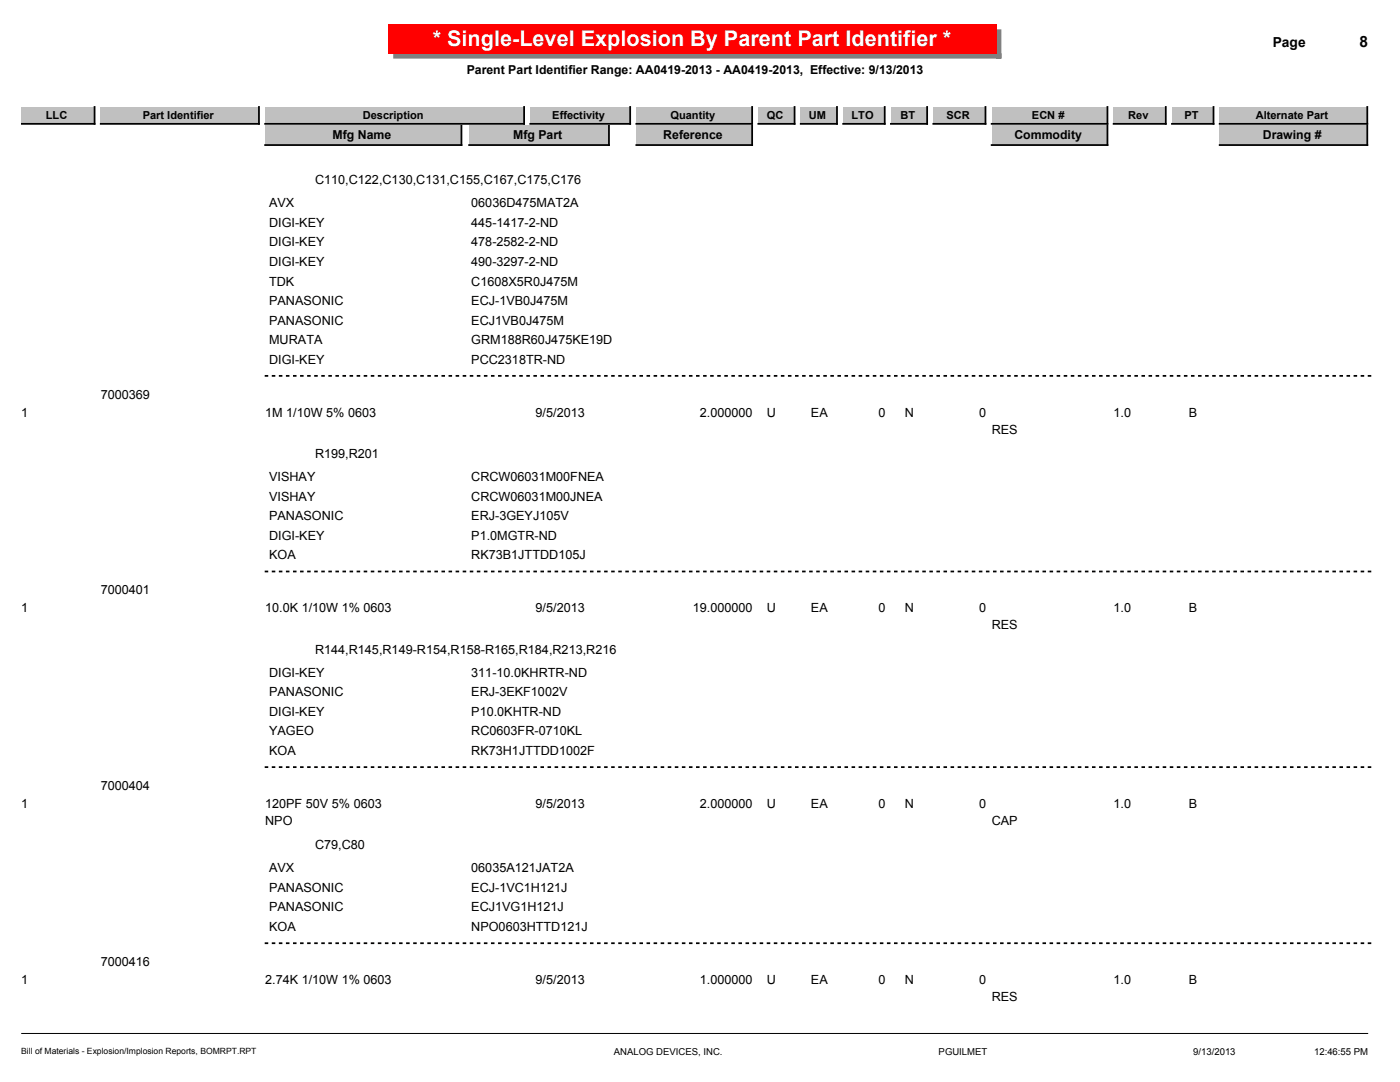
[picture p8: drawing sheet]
<svg xmlns="http://www.w3.org/2000/svg" width="279mm" height="216mm" viewBox="0 0 279 216" stroke-linecap="round" stroke-linejoin="round" font-family="sans-serif">
<defs><g id="words">
<text font-size="4.3" fill="#fff" x="86.4" y="9.3">* Single-Level Explosion By Parent Part Identifier *</text>
<text font-size="3.1" x="271.3" y="9.4">8</text>
<text font-size="2.8" x="254" y="9.4">Page</text>
<g font-size="2.5">
<text x="93.1" y="14.8">Parent Part Identifier Range: AA0419-2013 - AA0419-2013, Effective: 9/13/2013</text>
<text x="66.4" y="27.7">Mfg Name</text>
<text x="102.4" y="27.7">Mfg Part</text>
<text x="132.4" y="27.7">Reference</text>
<text x="202.4" y="27.7">Commodity</text>
<text x="252" y="27.7">Drawing #</text>
<text x="53.7" y="41.4">AVX</text>
<text x="62.9" y="36.8">C110,C122,C130,C131,C155,C167,C175,C176</text>
<text x="94.1" y="41.4">06036D475MAT2A</text>
<text x="53.7" y="45.3">DIGI-KEY</text>
<text x="94.1" y="45.3">445-1417-2-ND</text>
<text x="53.7" y="49.2">DIGI-KEY</text>
<text x="53.7" y="53.1">DIGI-KEY</text>
<text x="94.1" y="49.2">478-2582-2-ND</text>
<text x="94.1" y="53.1">490-3297-2-ND</text>
<text x="53.7" y="57">TDK</text>
<text x="94.1" y="57">C1608X5R0J475M</text>
<text x="53.7" y="60.9">PANASONIC</text>
<text x="53.7" y="64.8">PANASONIC</text>
<text x="94.1" y="60.9">ECJ-1VB0J475M</text>
<text x="94.1" y="64.8">ECJ1VB0J475M</text>
<text x="53.7" y="68.7">MURATA</text>
<text x="94.1" y="68.7">GRM188R60J475KE19D</text>
<text x="53.7" y="72.6">DIGI-KEY</text>
<text x="94.1" y="72.6">PCC2318TR-ND</text>
<text x="4.2" y="83.1">1</text>
<text x="20.1" y="79.6">7000369</text>
<text x="52.9" y="83.1">1M 1/10W 5% 0603</text>
<text x="106.9" y="83.1">9/5/2013</text>
<text x="139.7" y="83.1">2.000000</text>
<text x="153.1" y="83.1">U</text>
<text x="161.8" y="83.1">EA</text>
<text x="175.3" y="83.1">0</text>
<text x="180.6" y="83.1">N</text>
<text x="195.4" y="83.1">0</text>
<text x="222.2" y="83.1">1.0</text>
<text x="237.3" y="83.1">B</text>
<text x="197.9" y="86.5">RES</text>
<text x="62.9" y="91.4">R199,R201</text>
<text x="53.7" y="96">VISHAY</text>
<text x="53.7" y="99.9">VISHAY</text>
<text x="94.1" y="96">CRCW06031M00FNEA</text>
<text x="94.1" y="99.9">CRCW06031M00JNEA</text>
<text x="53.7" y="103.8">PANASONIC</text>
<text x="53.7" y="107.7">DIGI-KEY</text>
<text x="94.1" y="103.8">ERJ-3GEYJ105V</text>
<text x="94.1" y="107.7">P1.0MGTR-ND</text>
<text x="53.7" y="111.6">KOA</text>
<text x="94.1" y="111.6">RK73B1JTTDD105J</text>
<text x="20.1" y="118.6">7000401</text>
<text x="4.2" y="122.1">1</text>
<text x="52.9" y="122.1">10.0K 1/10W 1% 0603</text>
<text x="106.9" y="122.1">9/5/2013</text>
<text x="138.3" y="122.1">19.000000</text>
<text x="153.1" y="122.1">U</text>
<text x="161.8" y="122.1">EA</text>
<text x="175.3" y="122.1">0</text>
<text x="180.6" y="122.1">N</text>
<text x="195.4" y="122.1">0</text>
<text x="197.9" y="125.6">RES</text>
<text x="222.2" y="122.1">1.0</text>
<text x="237.3" y="122.1">B</text>
<text x="62.9" y="130.4">R144,R145,R149-R154,R158-R165,R184,R213,R216</text>
<text x="53.7" y="135">DIGI-KEY</text>
<text x="94.1" y="135">311-10.0KHRTR-ND</text>
<text x="53.7" y="138.9">PANASONIC</text>
<text x="53.7" y="142.8">DIGI-KEY</text>
<text x="94.1" y="138.9">ERJ-3EKF1002V</text>
<text x="94.1" y="142.8">P10.0KHTR-ND</text>
<text x="53.7" y="146.7">YAGEO</text>
<text x="94.1" y="146.7">RC0603FR-0710KL</text>
<text x="53.7" y="150.6">KOA</text>
<text x="94.1" y="150.6">RK73H1JTTDD1002F</text>
<text x="4.2" y="161.2">1</text>
<text x="20.1" y="157.6">7000404</text>
<text x="52.9" y="161.2">120PF 50V 5% 0603</text>
<text x="106.9" y="161.2">9/5/2013</text>
<text x="139.7" y="161.2">2.000000</text>
<text x="153.1" y="161.2">U</text>
<text x="161.8" y="161.2">EA</text>
<text x="175.3" y="161.2">0</text>
<text x="180.6" y="161.2">N</text>
<text x="195.4" y="161.2">0</text>
<text x="222.2" y="161.2">1.0</text>
<text x="237.3" y="161.2">B</text>
<text x="52.9" y="164.6">NPO</text>
<text x="197.9" y="164.6">CAP</text>
<text x="62.9" y="169.5">C79,C80</text>
<text x="53.7" y="174.1">AVX</text>
<text x="53.7" y="178">PANASONIC</text>
<text x="94.1" y="174.1">06035A121JAT2A</text>
<text x="94.1" y="178">ECJ-1VC1H121J</text>
<text x="53.7" y="181.9">PANASONIC</text>
<text x="53.7" y="185.8">KOA</text>
<text x="94.1" y="181.9">ECJ1VG1H121J</text>
<text x="94.1" y="185.8">NPO0603HTTD121J</text>
<text x="4.2" y="196.3">1</text>
<text x="20.1" y="192.8">7000416</text>
<text x="52.9" y="196.3">2.74K 1/10W 1% 0603</text>
<text x="106.9" y="196.3">9/5/2013</text>
<text x="139.7" y="196.3">1.000000</text>
<text x="153.1" y="196.3">U</text>
<text x="161.8" y="196.3">EA</text>
<text x="175.3" y="196.3">0</text>
<text x="180.6" y="196.3">N</text>
<text x="195.4" y="196.3">0</text>
<text x="222.2" y="196.3">1.0</text>
<text x="237.3" y="196.3">B</text>
<text x="197.9" y="199.7">RES</text>
</g>
<g font-size="2.2">
<text x="9.2" y="23.7">LLC</text>
<text x="28.5" y="23.7">Part Identifier</text>
<text x="72.4" y="23.7">Description</text>
<text x="110.2" y="23.7">Effectivity</text>
<text x="133.8" y="23.7">Quantity</text>
<text x="153" y="23.7">QC</text>
<text x="161.4" y="23.7">UM</text>
<text x="170" y="23.7">LTO</text>
<text x="179.7" y="23.7">BT</text>
<text x="188.9" y="23.7">SCR</text>
<text x="206" y="23.7">ECN #</text>
<text x="225.2" y="23.7">Rev</text>
<text x="236.4" y="23.7">PT</text>
<text x="250.6" y="23.7">Alternate Part</text>
</g>
<g font-size="1.9">
<text x="122.5" y="210.6">ANALOG DEVICES, INC.</text>
<text x="187.3" y="210.6">PGUILMET</text>
<text x="238.1" y="210.6">9/13/2013</text>
<text x="262.3" y="210.6">12:46:55 PM</text>
</g>
<text font-size="1.7" x="4.2" y="210.4">Bill of Materials - Explosion/Implosion Reports, BOMRPT.RPT</text>
</g></defs>
<path d="M4.2 206.2h268.8" fill="none" stroke="#000" stroke-width=".2"/>
<path d="M198.8 5.9h1v5.8h-1zM78.5 10.6h121.3v1.1h-121.3z" fill="#808080"/>
<path d="M77.4 4.8h121.4v5.8h-121.4z" fill="#f00"/>
<path d="M168.3 21.3h8.3v3.4h-8.3z" fill="#c0c0c0"/>
<path d="M176.6 21.3v3.4h-8.3" fill="none" stroke="#000" stroke-width=".35"/>
<path d="M159.8 21.3h7.2v3.4h-7.2z" fill="#c0c0c0"/>
<path d="M167 21.3v3.4h-7.2" fill="none" stroke="#000" stroke-width=".35"/>
<path d="M151.3 21.3h7.3v3.4h-7.3z" fill="#c0c0c0"/>
<path d="M158.6 21.3v3.4h-7.3" fill="none" stroke="#000" stroke-width=".35"/>
<path d="M177.8 21.3h7.2v3.4h-7.2z" fill="#c0c0c0"/>
<path d="M185 21.3v3.4h-7.2" fill="none" stroke="#000" stroke-width=".35"/>
<path d="M4.2 21.3h14.7v3.4h-14.7z" fill="#c0c0c0"/>
<path d="M18.9 21.3v3.4h-14.7" fill="none" stroke="#000" stroke-width=".35"/>
<path d="M243.4 21.3h29.5v3.4h-29.5z" fill="#c0c0c0"/>
<path d="M272.9 21.3v3.4h-29.5" fill="none" stroke="#000" stroke-width=".35"/>
<path d="M233.9 21.3h8.3v3.4h-8.3z" fill="#c0c0c0"/>
<path d="M242.2 21.3v3.4h-8.3" fill="none" stroke="#000" stroke-width=".35"/>
<path d="M222.2 21.3h10.5v3.4h-10.5z" fill="#c0c0c0"/>
<path d="M232.7 21.3v3.4h-10.5" fill="none" stroke="#000" stroke-width=".35"/>
<path d="M197.9 21.3h23.1v3.4h-23.1z" fill="#c0c0c0"/>
<path d="M221 21.3v3.4h-23.1" fill="none" stroke="#000" stroke-width=".35"/>
<path d="M186.3 21.3h10.4v3.4h-10.4z" fill="#c0c0c0"/>
<path d="M196.7 21.3v3.4h-10.4" fill="none" stroke="#000" stroke-width=".35"/>
<path d="M105.8 21.3h20v3.4h-20z" fill="#c0c0c0"/>
<path d="M125.8 21.3v3.4h-20" fill="none" stroke="#000" stroke-width=".35"/>
<path d="M127 21.3h23.1v3.4h-23.1z" fill="#c0c0c0"/>
<path d="M150.1 21.3v3.4h-23.1" fill="none" stroke="#000" stroke-width=".35"/>
<path d="M20.1 21.3h31.6v3.4h-31.6z" fill="#c0c0c0"/>
<path d="M51.7 21.3v3.4h-31.6" fill="none" stroke="#000" stroke-width=".35"/>
<path d="M52.9 21.3h51.7v3.4h-51.7z" fill="#c0c0c0"/>
<path d="M104.6 21.3v3.4h-51.7" fill="none" stroke="#000" stroke-width=".35"/>
<path d="M243.4 25.1h29.5v3.8h-29.5z" fill="#c0c0c0"/>
<path d="M272.9 25.1v3.8h-29.5" fill="none" stroke="#000" stroke-width=".35"/>
<path d="M197.9 25.1h23.1v3.8h-23.1z" fill="#c0c0c0"/>
<path d="M221 25.1v3.8h-23.1" fill="none" stroke="#000" stroke-width=".35"/>
<path d="M93.6 25.1h27.9v3.8h-27.9z" fill="#c0c0c0"/>
<path d="M121.5 25.1v3.8h-27.9" fill="none" stroke="#000" stroke-width=".35"/>
<path d="M52.9 25.1h39.2v3.8h-39.2z" fill="#c0c0c0"/>
<path d="M92.1 25.1v3.8h-39.2" fill="none" stroke="#000" stroke-width=".35"/>
<path d="M127 25.1h23.1v3.8h-23.1z" fill="#c0c0c0"/>
<path d="M150.1 25.1v3.8h-23.1" fill="none" stroke="#000" stroke-width=".35"/>
<path d="M53 75h220.9M53 114h220.9M53 153.1h220.9M53 188.2h220.9" fill="none" stroke="#000" stroke-width=".35" stroke-dasharray=".4 1.1"/>
<use href="#words"/>
</svg>
